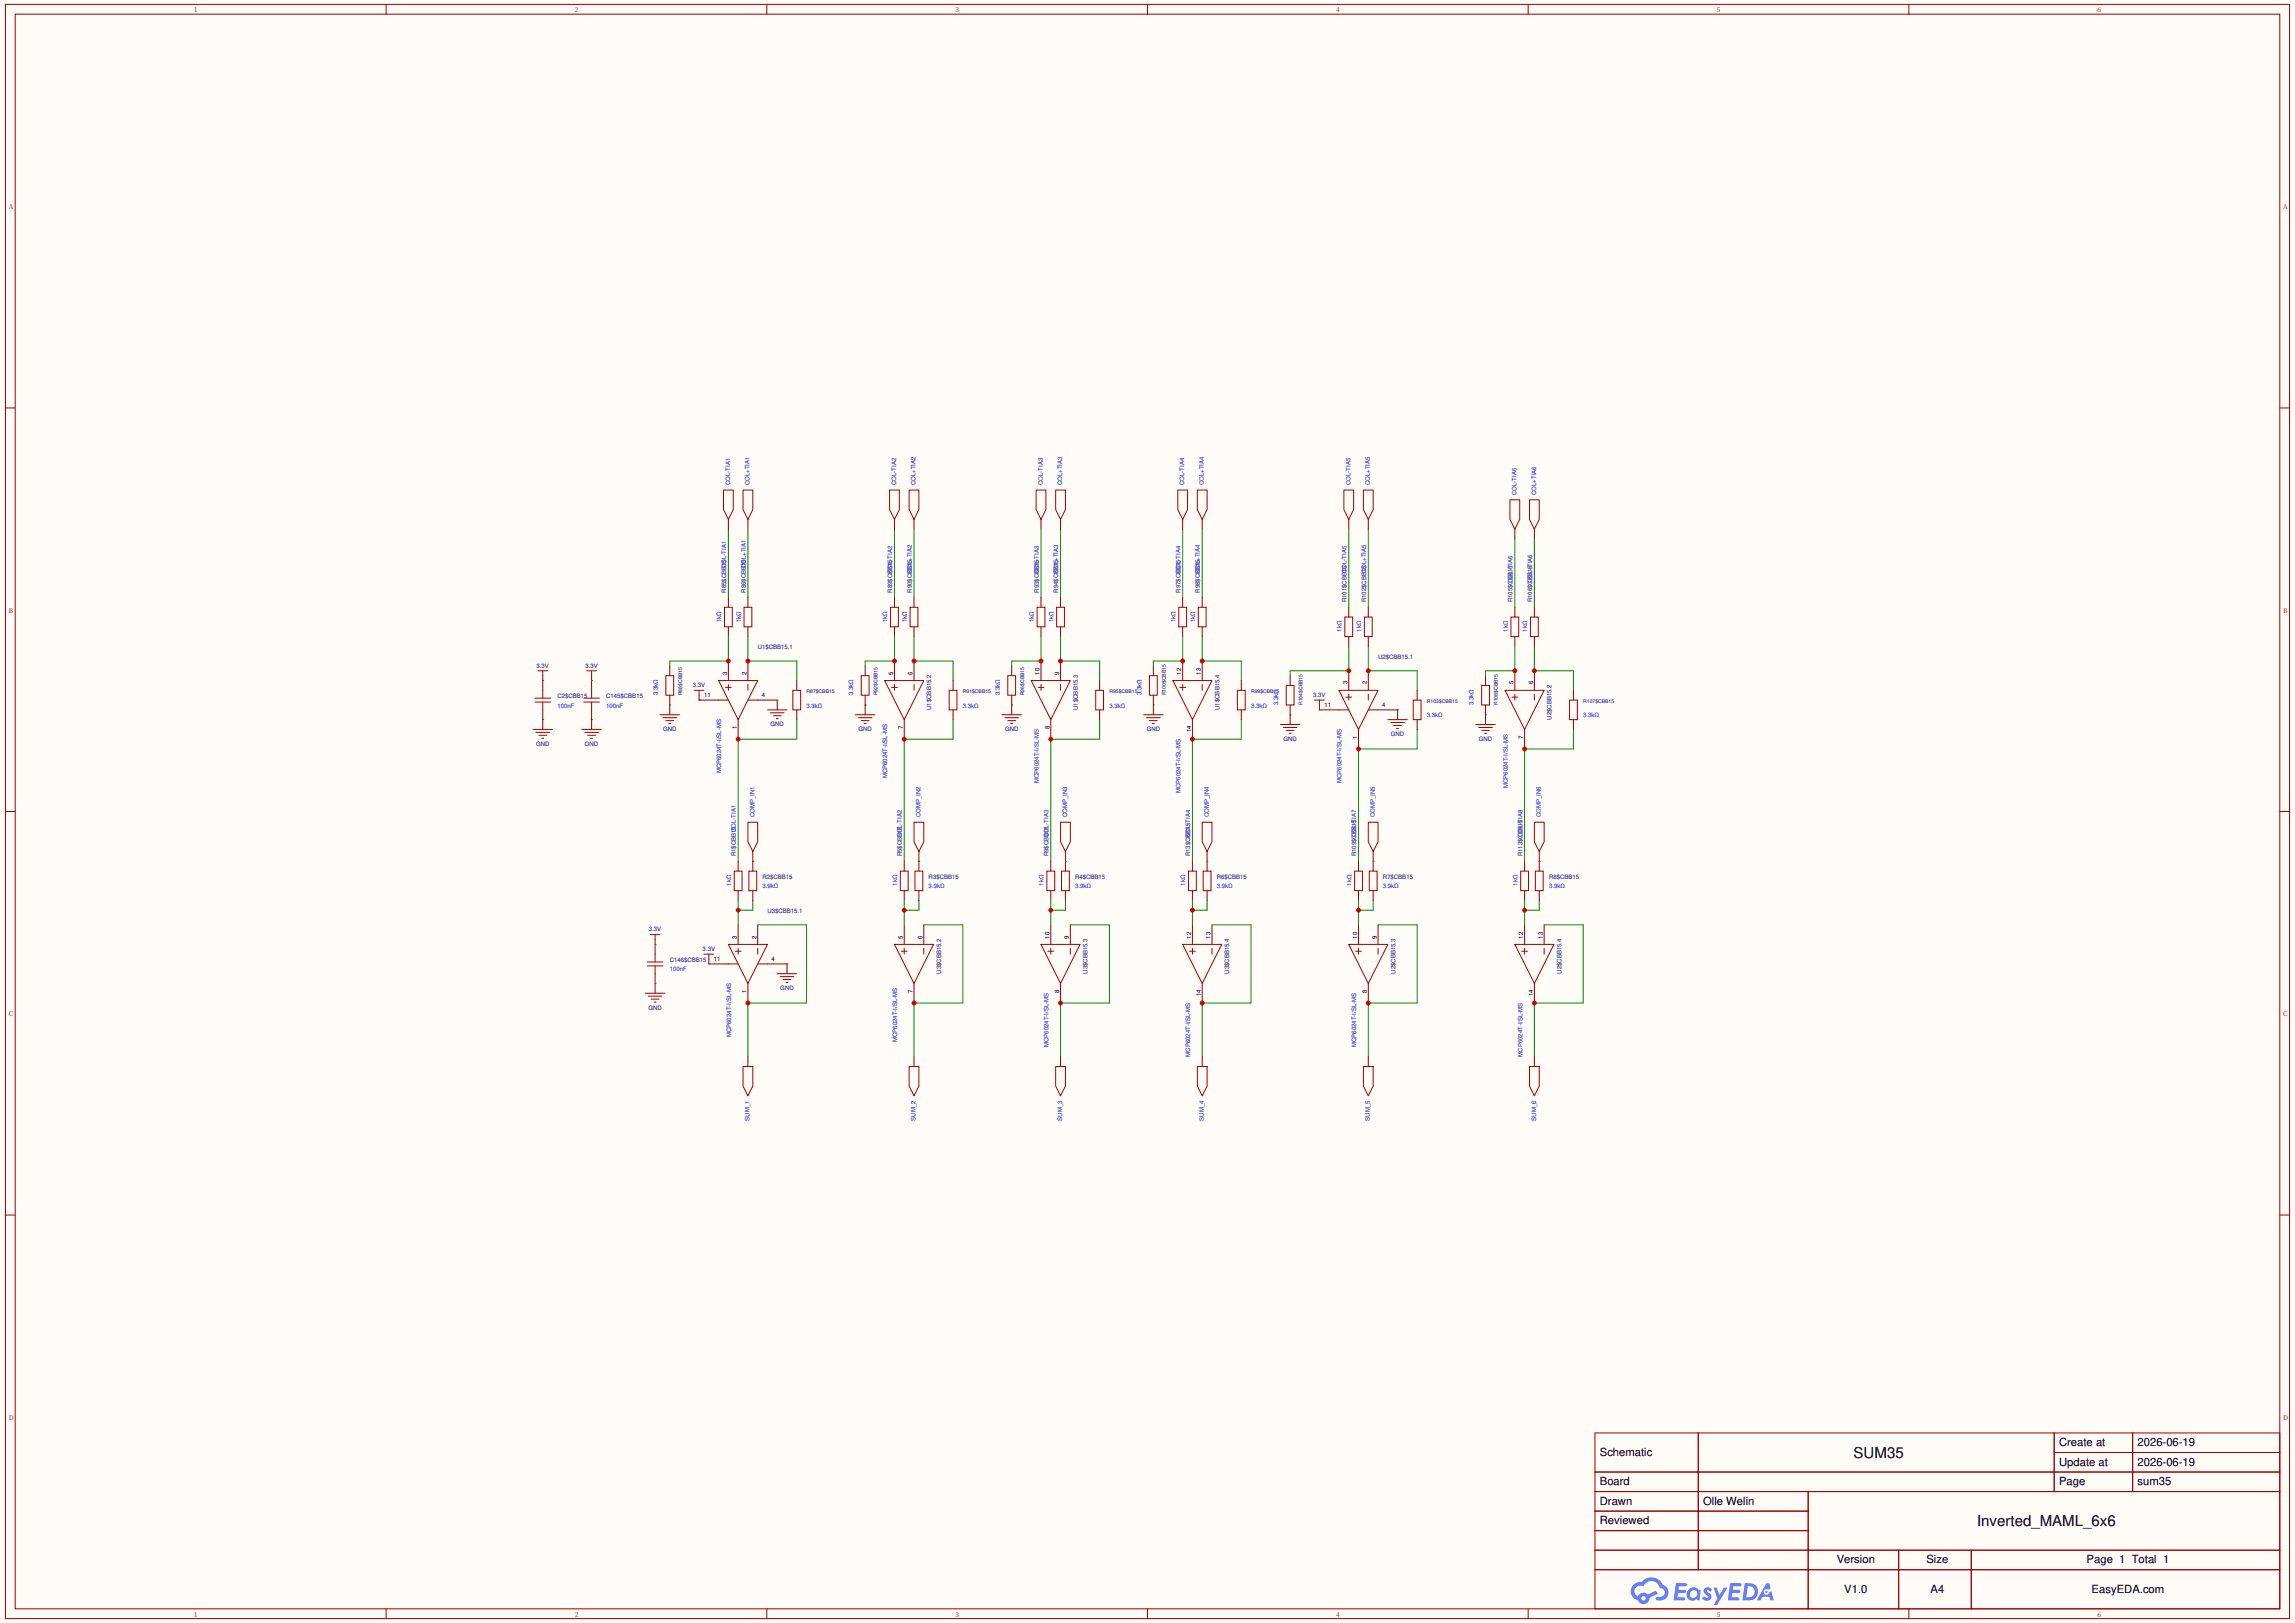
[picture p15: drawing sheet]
<svg xmlns="http://www.w3.org/2000/svg" width="297mm" height="210mm" viewBox="0 0 297 210" stroke-linecap="round" stroke-linejoin="round" font-family="sans-serif">
<defs><g id="words">
<g font-size="1.9">
<text x="239.9" y="188.6">SUM35</text>
<text x="255.9" y="197.5">Inverted_MAML_6x6</text>
</g>
<g font-size="1.5">
<text x="207" y="188.4">Schematic</text>
<text x="266.5" y="187.1">Create at</text>
<text x="266.5" y="189.6">Update at</text>
<text x="276.6" y="187.1">2026-06-19</text>
<text x="276.6" y="189.6">2026-06-19</text>
<text x="207" y="192.2">Board</text>
<text x="207" y="194.7">Drawn</text>
<text x="207" y="197.2">Reviewed</text>
<text x="220.4" y="194.7">Olle Welin</text>
<text x="266.5" y="192.2">Page</text>
<text x="276.6" y="192.2">sum35</text>
<text x="237.7" y="202.3">Version</text>
<text x="249.3" y="202.3">Size</text>
<text x="270" y="202.3">Page 1 Total 1</text>
<text x="238.7" y="206.1">V1.0</text>
<text x="249.8" y="206.1">A4</text>
<text x="270.7" y="206.1">EasyEDA.com</text>
</g>
<g font-size=".8" fill="#a00000">
<text x="25.1" y="1.6">1</text>
<text x="74.4" y="1.6">2</text>
<text x="123.7" y="1.6">3</text>
<text x="172.9" y="1.6">4</text>
<text x="222.2" y="1.6">5</text>
<text x="271.5" y="1.6">6</text>
<text x="1.1" y="27.1">A</text>
<text x="295.5" y="27.1">A</text>
<text x="1.1" y="79.3">B</text>
<text x="295.5" y="79.3">B</text>
<text x="1.1" y="131.5">C</text>
<text x="295.5" y="131.5">C</text>
<text x="1.1" y="183.7">D</text>
<text x="295.5" y="183.7">D</text>
<text x="25.1" y="209.2">1</text>
<text x="74.4" y="209.2">2</text>
<text x="123.7" y="209.2">3</text>
<text x="172.9" y="209.2">4</text>
<text x="222.2" y="209.2">5</text>
<text x="271.5" y="209.2">6</text>
</g>
<g font-size=".8" fill="#00f">
<text x="94.5" y="62.8" transform="rotate(-90 94.5 62.8)">COL-TIA1</text>
<text x="97" y="62.8" transform="rotate(-90 97 62.8)">COL+TIA1</text>
<text x="116" y="62.8" transform="rotate(-90 116 62.8)">COL-TIA2</text>
<text x="118.5" y="62.8" transform="rotate(-90 118.5 62.8)">COL+TIA2</text>
<text x="134.9" y="62.8" transform="rotate(-90 134.9 62.8)">COL-TIA3</text>
<text x="137.5" y="62.8" transform="rotate(-90 137.5 62.8)">COL+TIA3</text>
<text x="153.3" y="62.8" transform="rotate(-90 153.3 62.8)">COL-TIA4</text>
<text x="155.8" y="62.8" transform="rotate(-90 155.8 62.8)">COL+TIA4</text>
<text x="174.8" y="62.8" transform="rotate(-90 174.8 62.8)">COL-TIA5</text>
<text x="177.3" y="62.8" transform="rotate(-90 177.3 62.8)">COL+TIA5</text>
<text x="196.3" y="64" transform="rotate(-90 196.3 64)">COL-TIA6</text>
<text x="198.8" y="64" transform="rotate(-90 198.8 64)">COL+TIA6</text>
<text x="94" y="73.5" transform="rotate(-90 94 73.5)">COL-TIA1</text>
<text x="96.5" y="73.5" transform="rotate(-90 96.5 73.5)">COL+TIA1</text>
<text x="115.5" y="74.2" transform="rotate(-90 115.5 74.2)">COL-TIA2</text>
<text x="118" y="74.2" transform="rotate(-90 118 74.2)">COL+TIA2</text>
<text x="134.4" y="74.2" transform="rotate(-90 134.4 74.2)">COL-TIA3</text>
<text x="137" y="74.2" transform="rotate(-90 137 74.2)">COL+TIA3</text>
<text x="152.8" y="74.2" transform="rotate(-90 152.8 74.2)">COL-TIA4</text>
<text x="155.3" y="74.2" transform="rotate(-90 155.3 74.2)">COL+TIA4</text>
<text x="174.3" y="74.2" transform="rotate(-90 174.3 74.2)">COL-TIA5</text>
<text x="176.8" y="74.2" transform="rotate(-90 176.8 74.2)">COL+TIA5</text>
<text x="195.7" y="75.4" transform="rotate(-90 195.7 75.4)">COL-TIA6</text>
<text x="198.3" y="75.4" transform="rotate(-90 198.3 75.4)">COL+TIA6</text>
<text x="93.3" y="80.5" transform="rotate(-90 93.3 80.5)">1kΩ</text>
<text x="95.9" y="80.5" transform="rotate(-90 95.9 80.5)">1kΩ</text>
<text x="114.8" y="80.5" transform="rotate(-90 114.8 80.5)">1kΩ</text>
<text x="117.4" y="80.5" transform="rotate(-90 117.4 80.5)">1kΩ</text>
<text x="133.8" y="80.5" transform="rotate(-90 133.8 80.5)">1kΩ</text>
<text x="136.3" y="80.5" transform="rotate(-90 136.3 80.5)">1kΩ</text>
<text x="152.1" y="80.5" transform="rotate(-90 152.1 80.5)">1kΩ</text>
<text x="154.7" y="80.5" transform="rotate(-90 154.7 80.5)">1kΩ</text>
<text x="173.6" y="81.7" transform="rotate(-90 173.6 81.7)">1kΩ</text>
<text x="176.1" y="81.7" transform="rotate(-90 176.1 81.7)">1kΩ</text>
<text x="195.1" y="81.7" transform="rotate(-90 195.1 81.7)">1kΩ</text>
<text x="197.6" y="81.7" transform="rotate(-90 197.6 81.7)">1kΩ</text>
<text x="85.1" y="90" transform="rotate(-90 85.1 90)">3.3kΩ</text>
<text x="110.4" y="90" transform="rotate(-90 110.4 90)">3.3kΩ</text>
<text x="129.4" y="90" transform="rotate(-90 129.4 90)">3.3kΩ</text>
<text x="147.7" y="90" transform="rotate(-90 147.7 90)">3.3kΩ</text>
<text x="72.1" y="91.6">100nF</text>
<text x="78.5" y="91.6">100nF</text>
<text x="104.4" y="91.6">3.3kΩ</text>
<text x="124.6" y="91.6">3.3kΩ</text>
<text x="143.6" y="91.6">3.3kΩ</text>
<text x="161.9" y="91.6">3.3kΩ</text>
<text x="165.4" y="91.2" transform="rotate(-90 165.4 91.2)">3.3kΩ</text>
<text x="184.7" y="92.8">3.3kΩ</text>
<text x="190.7" y="91.2" transform="rotate(-90 190.7 91.2)">3.3kΩ</text>
<text x="204.9" y="92.8">3.3kΩ</text>
<text x="93.3" y="100.1" transform="rotate(-90 93.3 100.1)">MCP6024T-I/SL-MS</text>
<text x="114.8" y="100.7" transform="rotate(-90 114.8 100.7)">MCP6024T-I/SL-MS</text>
<text x="134.4" y="101.3" transform="rotate(-90 134.4 101.3)">MCP6024T-I/SL-MS</text>
<text x="173.6" y="101.3" transform="rotate(-90 173.6 101.3)">MCP6024T-I/SL-MS</text>
<text x="195.1" y="102" transform="rotate(-90 195.1 102)">MCP6024T-I/SL-MS</text>
<text x="95.2" y="107.7" transform="rotate(-90 95.2 107.7)">COL-TIA1</text>
<text x="97.6" y="105.8" transform="rotate(-90 97.6 105.8)">COMP_IN1</text>
<text x="119.1" y="105.8" transform="rotate(-90 119.1 105.8)">COMP_IN2</text>
<text x="138.1" y="105.8" transform="rotate(-90 138.1 105.8)">COMP_IN3</text>
<text x="152.8" y="102.6" transform="rotate(-90 152.8 102.6)">MCP6024T-I/SL-MS</text>
<text x="156.4" y="105.8" transform="rotate(-90 156.4 105.8)">COMP_IN4</text>
<text x="177.9" y="105.8" transform="rotate(-90 177.9 105.8)">COMP_IN5</text>
<text x="199.4" y="105.8" transform="rotate(-90 199.4 105.8)">COMP_IN6</text>
<text x="116.7" y="108.3" transform="rotate(-90 116.7 108.3)">COL-TIA2</text>
<text x="135.7" y="108.3" transform="rotate(-90 135.7 108.3)">COL-TIA3</text>
<text x="154" y="108.3" transform="rotate(-90 154 108.3)">COL-TIA4</text>
<text x="175.5" y="108.3" transform="rotate(-90 175.5 108.3)">COL-TIA7</text>
<text x="197" y="108.3" transform="rotate(-90 197 108.3)">COL-TIA8</text>
<text x="94.6" y="114.6" transform="rotate(-90 94.6 114.6)">1kΩ</text>
<text x="98.7" y="114.9">3.9kΩ</text>
<text x="116.1" y="114.6" transform="rotate(-90 116.1 114.6)">1kΩ</text>
<text x="120.2" y="114.9">3.9kΩ</text>
<text x="135.1" y="114.6" transform="rotate(-90 135.1 114.6)">1kΩ</text>
<text x="139.1" y="114.9">3.9kΩ</text>
<text x="153.4" y="114.6" transform="rotate(-90 153.4 114.6)">1kΩ</text>
<text x="157.5" y="114.9">3.9kΩ</text>
<text x="174.9" y="114.6" transform="rotate(-90 174.9 114.6)">1kΩ</text>
<text x="179" y="114.9">3.9kΩ</text>
<text x="196.4" y="114.6" transform="rotate(-90 196.4 114.6)">1kΩ</text>
<text x="200.5" y="114.9">3.9kΩ</text>
<text x="86.7" y="125.7">100nF</text>
<text x="94.6" y="134.2" transform="rotate(-90 94.6 134.2)">MCP6024T-I/SL-MS</text>
<text x="116.1" y="134.8" transform="rotate(-90 116.1 134.8)">MCP6024T-I/SL-MS</text>
<text x="135.7" y="135.5" transform="rotate(-90 135.7 135.5)">MCP6024T-I/SL-MS</text>
<text x="154" y="136.7" transform="rotate(-90 154 136.7)">MCP6024T-I/SL-MS</text>
<text x="175.5" y="135.5" transform="rotate(-90 175.5 135.5)">MCP6024T-I/SL-MS</text>
<text x="197" y="136.7" transform="rotate(-90 197 136.7)">MCP6024T-I/SL-MS</text>
<text x="97" y="145" transform="rotate(-90 97 145)">SUM_1</text>
<text x="118.5" y="145" transform="rotate(-90 118.5 145)">SUM_2</text>
<text x="137.5" y="145" transform="rotate(-90 137.5 145)">SUM_3</text>
<text x="155.8" y="145" transform="rotate(-90 155.8 145)">SUM_4</text>
<text x="177.3" y="145" transform="rotate(-90 177.3 145)">SUM_5</text>
<text x="198.8" y="145" transform="rotate(-90 198.8 145)">SUM_6</text>
</g>
<g font-size=".8" fill="#000080">
<text x="94" y="76.7" transform="rotate(-90 94 76.7)">R85$CBB15</text>
<text x="96.5" y="76.7" transform="rotate(-90 96.5 76.7)">R86$CBB15</text>
<text x="115.5" y="76.7" transform="rotate(-90 115.5 76.7)">R89$CBB15</text>
<text x="118" y="76.7" transform="rotate(-90 118 76.7)">R90$CBB15</text>
<text x="134.4" y="76.7" transform="rotate(-90 134.4 76.7)">R93$CBB15</text>
<text x="137" y="76.7" transform="rotate(-90 137 76.7)">R94$CBB15</text>
<text x="152.8" y="76.7" transform="rotate(-90 152.8 76.7)">R97$CBB15</text>
<text x="155.3" y="76.7" transform="rotate(-90 155.3 76.7)">R98$CBB15</text>
<text x="174.3" y="77.9" transform="rotate(-90 174.3 77.9)">R101$CBB15</text>
<text x="176.8" y="77.9" transform="rotate(-90 176.8 77.9)">R102$CBB15</text>
<text x="195.7" y="77.9" transform="rotate(-90 195.7 77.9)">R105$CBB15</text>
<text x="198.3" y="77.9" transform="rotate(-90 198.3 77.9)">R106$CBB15</text>
<text x="98.1" y="84">U1$CBB15.1</text>
<text x="69.4" y="86.4">3.3V</text>
<text x="75.8" y="86.4">3.3V</text>
<text x="89.7" y="88.9">3.3V</text>
<text x="178.3" y="85.2">U2$CBB15.1</text>
<text x="72.1" y="90.3">C2$CBB15</text>
<text x="78.5" y="90.3">C145$CBB15</text>
<text x="85.8" y="94.6">GND</text>
<text x="99.7" y="94">GND</text>
<text x="111.1" y="94.6">GND</text>
<text x="120.5" y="91.9" transform="rotate(-90 120.5 91.9)">U1$CBB15.2</text>
<text x="130.1" y="94.6">GND</text>
<text x="139.5" y="91.9" transform="rotate(-90 139.5 91.9)">U1$CBB15.3</text>
<text x="148.4" y="94.6">GND</text>
<text x="157.8" y="91.9" transform="rotate(-90 157.8 91.9)">U1$CBB15.4</text>
<text x="166.1" y="95.9">GND</text>
<text x="170" y="90.2">3.3V</text>
<text x="180" y="95.2">GND</text>
<text x="191.4" y="95.9">GND</text>
<text x="200.8" y="93.1" transform="rotate(-90 200.8 93.1)">U2$CBB15.2</text>
<text x="69.4" y="96.5">GND</text>
<text x="75.7" y="96.5">GND</text>
<text x="95.2" y="110.8" transform="rotate(-90 95.2 110.8)">R1$CBB15</text>
<text x="98.7" y="113.7">R2$CBB15</text>
<text x="116.7" y="110.8" transform="rotate(-90 116.7 110.8)">R5$CBB15</text>
<text x="120.2" y="113.7">R3$CBB15</text>
<text x="135.7" y="110.8" transform="rotate(-90 135.7 110.8)">R9$CBB15</text>
<text x="139.1" y="113.7">R4$CBB15</text>
<text x="154" y="110.8" transform="rotate(-90 154 110.8)">R13$CBB15</text>
<text x="157.5" y="113.7">R6$CBB15</text>
<text x="175.5" y="110.8" transform="rotate(-90 175.5 110.8)">R109$CBB15</text>
<text x="179" y="113.7">R7$CBB15</text>
<text x="197" y="110.8" transform="rotate(-90 197 110.8)">R113$CBB15</text>
<text x="200.5" y="113.7">R8$CBB15</text>
<text x="99.3" y="118.1">U3$CBB15.1</text>
<text x="84" y="120.5">3.3V</text>
<text x="86.7" y="124.4">C146$CBB15</text>
<text x="90.9" y="123">3.3V</text>
<text x="121.8" y="126" transform="rotate(-90 121.8 126)">U3$CBB15.2</text>
<text x="140.7" y="126" transform="rotate(-90 140.7 126)">U3$CBB15.3</text>
<text x="159.1" y="126" transform="rotate(-90 159.1 126)">U3$CBB15.4</text>
<text x="180.6" y="126" transform="rotate(-90 180.6 126)">U2$CBB15.3</text>
<text x="202.1" y="126" transform="rotate(-90 202.1 126)">U2$CBB15.4</text>
<text x="83.9" y="130.6">GND</text>
<text x="101" y="128.1">GND</text>
</g>
<g font-size=".8">
<text x="94.1" y="87.3" transform="rotate(-90 94.1 87.3)">3</text>
<text x="96.6" y="87.3" transform="rotate(-90 96.6 87.3)">2</text>
<text x="115.6" y="87.3" transform="rotate(-90 115.6 87.3)">5</text>
<text x="118.1" y="87.3" transform="rotate(-90 118.1 87.3)">6</text>
<text x="134.5" y="87.3" transform="rotate(-90 134.5 87.3)">10</text>
<text x="137.1" y="87.3" transform="rotate(-90 137.1 87.3)">9</text>
<text x="152.9" y="87.3" transform="rotate(-90 152.9 87.3)">12</text>
<text x="155.4" y="87.3" transform="rotate(-90 155.4 87.3)">13</text>
<text x="174.4" y="88.6" transform="rotate(-90 174.4 88.6)">3</text>
<text x="176.9" y="88.6" transform="rotate(-90 176.9 88.6)">2</text>
<text x="195.9" y="88.6" transform="rotate(-90 195.9 88.6)">5</text>
<text x="198.4" y="88.6" transform="rotate(-90 198.4 88.6)">6</text>
<text x="91.1" y="90.2">11</text>
<text x="95.4" y="94.3" transform="rotate(-90 95.4 94.3)">1</text>
<text x="98.6" y="90.2">4</text>
<text x="116.8" y="94.3" transform="rotate(-90 116.8 94.3)">7</text>
<text x="135.8" y="94.3" transform="rotate(-90 135.8 94.3)">8</text>
<text x="154.1" y="94.7" transform="rotate(-90 154.1 94.7)">14</text>
<text x="171.4" y="91.4">11</text>
<text x="175.6" y="95.6" transform="rotate(-90 175.6 95.6)">1</text>
<text x="178.9" y="91.4">4</text>
<text x="197.1" y="95.6" transform="rotate(-90 197.1 95.6)">7</text>
<text x="92.4" y="124.3">11</text>
<text x="95.4" y="121.4" transform="rotate(-90 95.4 121.4)">3</text>
<text x="97.9" y="121.4" transform="rotate(-90 97.9 121.4)">2</text>
<text x="99.8" y="124.3">4</text>
<text x="116.8" y="121.4" transform="rotate(-90 116.8 121.4)">5</text>
<text x="119.4" y="121.4" transform="rotate(-90 119.4 121.4)">6</text>
<text x="135.8" y="121.4" transform="rotate(-90 135.8 121.4)">10</text>
<text x="138.3" y="121.4" transform="rotate(-90 138.3 121.4)">9</text>
<text x="154.1" y="121.4" transform="rotate(-90 154.1 121.4)">12</text>
<text x="156.7" y="121.4" transform="rotate(-90 156.7 121.4)">13</text>
<text x="175.6" y="121.4" transform="rotate(-90 175.6 121.4)">10</text>
<text x="178.2" y="121.4" transform="rotate(-90 178.2 121.4)">9</text>
<text x="197.1" y="121.4" transform="rotate(-90 197.1 121.4)">12</text>
<text x="199.7" y="121.4" transform="rotate(-90 199.7 121.4)">13</text>
<text x="96.6" y="128.4" transform="rotate(-90 96.6 128.4)">1</text>
<text x="118.1" y="128.4" transform="rotate(-90 118.1 128.4)">7</text>
<text x="137.1" y="128.4" transform="rotate(-90 137.1 128.4)">8</text>
<text x="155.4" y="128.9" transform="rotate(-90 155.4 128.9)">14</text>
<text x="176.9" y="128.4" transform="rotate(-90 176.9 128.4)">8</text>
<text x="198.4" y="128.9" transform="rotate(-90 198.4 128.9)">14</text>
</g>
<g font-size=".7" fill="#000080">
<text x="88.3" y="90" transform="rotate(-90 88.3 90)">R88$CBB15</text>
<text x="104.4" y="89.7">R87$CBB15</text>
<text x="113.6" y="90" transform="rotate(-90 113.6 90)">R92$CBB15</text>
<text x="124.6" y="89.7">R91$CBB15</text>
<text x="132.5" y="90" transform="rotate(-90 132.5 90)">R96$CBB15</text>
<text x="143.6" y="89.7">R95$CBB15</text>
<text x="150.9" y="90" transform="rotate(-90 150.9 90)">R100$CBB15</text>
<text x="161.9" y="89.7">R99$CBB15</text>
<text x="168.6" y="91.2" transform="rotate(-90 168.6 91.2)">R104$CBB15</text>
<text x="184.7" y="90.9">R103$CBB15</text>
<text x="193.8" y="91.2" transform="rotate(-90 193.8 91.2)">R108$CBB15</text>
<text x="204.9" y="90.9">R107$CBB15</text>
</g>
</g></defs>
<path d="M.1 0h296.6v210h-296.6z" fill="#fffcf7"/>
<g fill="none" stroke="#a10000" stroke-width=".13">
<path d="M.7 .6h295.6v208.8h-295.6zM2 1.8h293v206.4h-293zM50 .6v1.2M99.2 .6v1.2M148.5 .6v1.2M197.8 .6v1.2M247 .6v1.2M.7 52.8h1.3M295 52.8h1.3M.7 105h1.3M295 105h1.3M.7 157.2h1.3"/>
<path d="M295 157.2h1.3M206.4 185.4h88.6v22.8h-88.6zM206.4 190.5h88.6M206.4 193h88.6M206.4 195.5h27.6M206.4 198.1h27.6M219.8 185.4v17.7M234 193v15.2M265.8 185.4v7.6M265.8 187.9h29.2M276 185.4v7.6M50 208.2v1.2"/>
<path d="M99.2 208.2v1.2M148.5 208.2v1.2M197.8 208.2v1.2M206.4 200.6h88.6M206.4 203.1h88.6M245.7 200.6v7.6M247 208.2v1.2M255.1 200.6v7.6"/>
</g>
<g fill="#5487ff">
<path d="M220.6 205.5a.65 .65 0 0 1 .9 .2l-.2 .3a.25 .25 0 0 0-.1-.2 .25 .25 0 0 0-.3 .1 .92 .92 0 0 1 .6 .9 .72 .72 0 0 1-1.2 0l.2-.3 .4 .2h.1l.1-.1a.95 .95 0 0 1-.6-.9z"/>
<path d="M221.8 205.4h.4l.3 1 .6-1h.5l-1.4 2.3h-.4l.4-.8z"/>
<path d="M216.9 204.8l1.4 .1 .1 .1-.3 .2h-.8l-.1 .5h.8l.2 .2-.2 .2h-.8l-.1 .6h.8h.1v.3l-1.4 .1z"/>
<path d="M223.9 204.8l1.4 .1 .1 .1-.2 .2h-.9l-.1 .5h.8l.2 .2-.2 .2h-.8l-.1 .6h.8h.1v.3l-1.4 .1z"/>
<path d="M228.6 204.9h.4l.1 .6-.3 .2a.37 .37 0 0 0-.5 .1 .37 .37 0 0 0 .2 .6 .37 .37 0 0 0 .5-.4l.2-.1 .3 1.2h-.4l-.1-.5h-.9l-.3 .5h-.5z"/>
<path d="M225.8 204.8l-.3 2.3h.7a1.13 1.13 0 0 0 1.3-1.2 1.13 1.13 0 0 0-1.3-1.1zM226.2 205.2a.74 .74 0 0 1 .9 .8 .74 .74 0 0 1-1 .7h-.1z"/>
<path d="M218.5 205.7a.79 .79 0 0 0-.1 1.1 .79 .79 0 0 0 1.1 .1l.4 .2 .2-1.3-.1-.1h-.2a.8 .8 0 0 0-1.3 0zM218.8 205.9a.5 .5 0 0 1 .9 .3 .5 .5 0 0 1-.8 .5 .51 .51 0 0 1-.1-.8z"/>
<path d="M211.4 205a1.18 1.18 0 0 0 .6 2 .77 .77 0 0 0 .8 .5 .77 .77 0 0 0 .7-.8l1-.5-.2-.4-1 .5a.78 .78 0 0 0-1.3 .3 .75 .75 0 0 1-.4-1.1 .75 .75 0 0 1 1.1-.2 1.13 1.13 0 0 1 1.1-.7 1.13 1.13 0 0 1 1 .9 .58 .58 0 0 1 .6 .5 .58 .58 0 0 1-.5 .6l-.6 .1v.2v.1a1.06 1.06 0 0 0 1.5-.5 1.06 1.06 0 0 0-.6-1.4 1.59 1.59 0 0 0-2.7-.4h-.1a1.27 1.27 0 0 0-1 .3zM212.4 206.8a.3 .3 0 0 1 .6 0 .3 .3 0 0 1-.6 0z"/>
<circle cx="228.6" cy="206" r=".14"/>
</g>
<g fill="none" stroke="#a10000" stroke-width=".13">
<path d="M69 94.4h2.5M69.4 94.8h1.7M69.6 86.8h1.3M69.7 95.1h1M70.1 95.5h.3M70.2 86.8v.6M75.3 94.4h2.5M75.7 94.8h1.7M75.9 86.8h1.3M76.1 95.1h1M76.4 95.5h.3M76.6 86.8v.6"/>
<path d="M85.4 92.5h2.5M85.8 92.9h1.8M86.2 93.2h1M86.5 93.6h.3M89.8 89.3h1.3M90.5 89.3v.7M93 88.1h5.1l-2.6 5zM93 90.6h1.3M93.9 88.9h.7M94.3 88.6v.7M96.8 88.6v.7M96.8 90.6h1.3"/>
<path d="M99.3 91.9h2.5M99.7 92.2h1.8M100.1 92.6h1M100.5 93h.2M110.7 92.5h2.5M111.1 92.9h1.7M111.5 93.2h1M111.8 93.6h.3M114.5 88.1h5l-2.5 5zM115.4 88.9h.7M115.8 88.6v.7M118.3 88.6v.7"/>
<path d="M129.7 92.5h2.5M130 92.9h1.8M130.4 93.2h1M130.8 93.6h.3M133.5 88.1h5l-2.5 5zM134.3 88.9h.8M134.7 88.6v.7M137.2 88.6v.7M148 92.5h2.5M148.4 92.9h1.7M148.8 93.2h1M149.1 93.6h.3"/>
<path d="M151.8 88.1h5l-2.5 5zM152.7 88.9h.7M153.1 88.6v.7M155.6 88.6v.7M165.7 93.7h2.5M166.1 94.1h1.7M166.5 94.5h1M166.8 94.9h.3M170.1 90.6h1.3M170.8 90.6v.6M173.3 89.3h5l-2.5 5.1zM173.3 91.9h1.2"/>
<path d="M174.2 90.2h.7M174.5 89.8v.8M177.1 89.8v.8M177.1 91.9h1.2M179.6 93.1h2.5M180 93.5h1.8M180.4 93.9h1M180.7 94.3h.3M191 93.7h2.5M191.4 94.1h1.7M191.7 94.5h1.1M192.1 94.9h.3"/>
<path d="M194.8 89.3h5l-2.5 5.1zM195.7 90.2h.7M196 89.8v.8M198.6 89.8v.8M83.5 128.5h2.5M83.9 128.9h1.8M84.1 120.9h1.3M84.3 129.3h1M84.7 129.7h.2M84.8 120.9v.7M91.1 123.5h1.3M91.7 123.5v.6"/>
<path d="M94.3 122.2h5l-2.5 5.1zM94.3 124.7h1.2M95.1 123.1h.8M95.5 122.7v.8M98.1 122.7v.8M98.1 124.7h1.2M100.6 126h2.5M101 126.4h1.7M101.3 126.7h1.1M101.7 127.1h.3M115.8 122.2h5l-2.5 5.1zM116.6 123.1h.8"/>
<path d="M117 122.7v.8M119.5 122.7v.8M134.7 122.2h5.1l-2.6 5.1zM135.6 123.1h.8M136 122.7v.8M138.5 122.7v.8M153.1 122.2h5l-2.5 5.1zM153.9 123.1h.8M154.3 122.7v.8M156.8 122.7v.8M174.5 122.2h5.1l-2.5 5.1zM175.4 123.1h.8"/>
<path d="M175.8 122.7v.8M178.3 122.7v.8M196 122.2h5.1l-2.5 5.1zM196.9 123.1h.8M197.3 122.7v.8M199.8 122.7v.8"/>
</g>
<g fill="none" stroke="#870000" stroke-width=".13">
<path d="M70.2 87.4v.7M70.2 93.1v1.3M76.6 87.4v.7M76.6 93.1v1.3M86.7 91.2v1.3M90.5 90v.6h2.5M94.3 85.5v2.6M95.5 93.1v2.5M96.8 85.5v2.6M98.1 90.6h2.5v1.3M112 91.2v1.3M115.8 85.5v2.6"/>
<path d="M117 93.1v2.5M118.3 85.5v2.6M130.9 91.2v1.3M134.7 85.5v2.6M136 93.1v2.5M137.2 85.5v2.6M149.3 91.2v1.3M153.1 85.5v2.6M154.3 93.1v2.5M155.6 85.5v2.6M167 92.5v1.2M170.8 91.2v.7h2.5"/>
<path d="M174.5 86.8v2.5M175.8 94.4v2.5M177.1 86.8v2.5M178.3 91.9h2.6v1.2M192.2 92.5v1.2M196 86.8v2.5M197.3 94.4v2.5M198.6 86.8v2.5M95.5 119.7v2.5M98.1 119.7v2.5M117 119.7v2.5M119.5 119.7v2.5"/>
<path d="M136 119.7v2.5M138.5 119.7v2.5M154.3 119.7v2.5M156.8 119.7v2.5M175.8 119.7v2.5M178.3 119.7v2.5M197.3 119.7v2.5M199.8 119.7v2.5M84.8 121.6v.6M84.8 127.3v1.2M91.7 124.1v.6h2.6M96.8 127.3v2.5"/>
<path d="M99.3 124.7h2.5v1.3M118.3 127.3v2.5M137.2 127.3v2.5M155.6 127.3v2.5M177.1 127.3v2.5M198.6 127.3v2.5"/>
</g>
<path d="M153.1 68.5v8.8M90.5 90.6h.1M100.6 90.6h.1M103.1 93.1v2.5h-7.6v15.8M170.8 91.9h.1M180.9 91.9h.1M91.7 124.7h.1M101.8 124.7h.1" fill="none" stroke="#008700" stroke-width=".13"/>
<circle cx="95.5" cy="95.6" r=".32" fill="#c00"/>
<path d="M123.3 93.1v2.5h-6.3v15.8" fill="none" stroke="#008700" stroke-width=".13"/>
<circle cx="117" cy="95.6" r=".32" fill="#c00"/>
<path d="M94.3 68.5v8.8M96.8 68.5v8.8M115.8 68.5v8.8M118.3 68.5v8.8M134.7 68.5v8.8M137.2 68.5v8.8M156.8 119.7h5.1v10.1h-6.3v6.9" fill="none" stroke="#008700" stroke-width=".13"/>
<circle cx="155.6" cy="129.8" r=".32" fill="#c00"/>
<path d="M199.8 119.7h5.1v10.1h-6.3v6.9" fill="none" stroke="#008700" stroke-width=".13"/>
<circle cx="198.6" cy="129.8" r=".32" fill="#c00"/>
<path d="M183.4 94.4v2.5h-7.6v14.5" fill="none" stroke="#008700" stroke-width=".13"/>
<circle cx="175.8" cy="96.9" r=".32" fill="#c00"/>
<path d="M98.1 119.7h6.3v10.1h-7.6v6.9" fill="none" stroke="#008700" stroke-width=".13"/>
<circle cx="96.8" cy="129.8" r=".32" fill="#c00"/>
<path d="M174.5 68.5v10.1M138.5 119.7h5.1v10.1h-6.4v6.9" fill="none" stroke="#008700" stroke-width=".13"/>
<circle cx="137.2" cy="129.8" r=".32" fill="#c00"/>
<path d="M196 69.7v8.9M198.6 69.7v8.9M142.3 93.1v2.5h-6.3v15.8" fill="none" stroke="#008700" stroke-width=".13"/>
<circle cx="136" cy="95.6" r=".32" fill="#c00"/>
<path d="M203.6 94.4v2.5h-6.3v14.5" fill="none" stroke="#008700" stroke-width=".13"/>
<circle cx="197.3" cy="96.9" r=".32" fill="#c00"/>
<path d="M155.6 68.5v8.8M177.1 68.5v10.1M160.6 93.1v2.5h-6.3v15.8" fill="none" stroke="#008700" stroke-width=".13"/>
<circle cx="154.3" cy="95.6" r=".32" fill="#c00"/>
<path d="M137.2 82.4v3.1h5.1v2.6" fill="none" stroke="#008700" stroke-width=".13"/>
<circle cx="137.2" cy="85.5" r=".32" fill="#c00"/>
<path d="M118.3 82.4v3.1h5v2.6" fill="none" stroke="#008700" stroke-width=".13"/>
<circle cx="118.3" cy="85.5" r=".32" fill="#c00"/>
<path d="M96.8 82.4v3.1h6.3v2.6" fill="none" stroke="#008700" stroke-width=".13"/>
<circle cx="96.8" cy="85.5" r=".32" fill="#c00"/>
<path d="M155.6 82.4v3.1h5v2.6" fill="none" stroke="#008700" stroke-width=".13"/>
<circle cx="155.6" cy="85.5" r=".32" fill="#c00"/>
<path d="M119.5 119.7h5.1v10.1h-6.3v6.9" fill="none" stroke="#008700" stroke-width=".13"/>
<circle cx="118.3" cy="129.8" r=".32" fill="#c00"/>
<path d="M198.6 83.6v3.2h5v2.5" fill="none" stroke="#008700" stroke-width=".13"/>
<circle cx="198.6" cy="86.8" r=".32" fill="#c00"/>
<path d="M178.3 119.7h5.1v10.1h-6.3v6.9" fill="none" stroke="#008700" stroke-width=".13"/>
<circle cx="177.1" cy="129.8" r=".32" fill="#c00"/>
<path d="M177.1 83.6v3.2h6.3v2.5" fill="none" stroke="#008700" stroke-width=".13"/>
<circle cx="177.1" cy="86.8" r=".32" fill="#c00"/>
<g fill="none" stroke="#a10000" stroke-width=".13">
<path d="M93.8 78.6h1v2.5h-1zM96.3 78.6h1v2.5h-1zM115.2 78.6h1.1v2.5h-1.1zM117.8 78.6h1v2.5h-1zM134.2 78.6h1v2.5h-1zM136.7 78.6h1.1v2.5h-1.1zM152.5 78.6h1.1v2.5h-1.1zM155.1 78.6h1v2.5h-1zM174 79.8h1.1v2.6h-1.1zM176.6 79.8h1v2.6h-1zM195.5 79.8h1v2.6h-1zM198.1 79.8h1v2.6h-1z"/>
<path d="M69.2 90.3h2.1M69.2 90.8h2.1M70.2 89.3v1M70.2 90.8v1.1M75.5 90.3h2.1M75.5 90.8h2.1M76.6 89.3v1M76.6 90.8v1.1M86.2 87.4h1v2.6h-1zM102.6 89.3h1v2.6h-1zM111.5 87.4h1v2.6h-1zM122.8 89.3h1v2.6h-1z"/>
<path d="M130.4 87.4h1v2.6h-1zM141.8 89.3h1v2.6h-1zM148.8 87.4h1v2.6h-1zM160.1 89.3h1v2.6h-1zM166.5 88.7h1v2.5h-1zM182.9 90.6h1v2.5h-1zM191.7 88.7h1.1v2.5h-1.1zM203.1 90.6h1v2.5h-1zM95 112.7h1v2.5h-1zM116.5 112.7h1v2.5h-1zM135.5 112.7h1v2.5h-1zM153.8 112.7h1v2.5h-1z"/>
<path d="M175.3 112.7h1v2.5h-1zM196.8 112.7h1v2.5h-1zM83.8 124.5h2M83.8 125h2M84.8 123.5v1M84.8 125v1"/>
</g>
<g fill="none" stroke="#870000" stroke-width=".13">
<path d="M94.3 77.3v1.3M96.8 77.3v1.3M115.8 77.3v1.3M118.3 77.3v1.3M134.7 77.3v1.3M137.2 77.3v1.3M153.1 77.3v1.3M155.6 77.3v1.3M174.5 78.6v1.2M177.1 78.6v1.2M196 78.6v1.2M198.6 78.6v1.2"/>
<path d="M70.2 88.1v1.2M70.2 91.9v1.2M76.6 88.1v1.2M76.6 91.9v1.2M86.7 86.2v1.2M86.7 90v1.2M94.3 81.1v1.3M96.8 81.1v1.3M103.1 88.1v1.2M103.1 91.9v1.2M112 86.2v1.2M112 90v1.2"/>
<path d="M115.8 81.1v1.3M118.3 81.1v1.3M123.3 88.1v1.2M123.3 91.9v1.2M130.9 86.2v1.2M130.9 90v1.2M134.7 81.1v1.3M137.2 81.1v1.3M142.3 88.1v1.2M142.3 91.9v1.2M149.3 86.2v1.2M149.3 90v1.2"/>
<path d="M153.1 81.1v1.3M155.6 81.1v1.3M160.6 88.1v1.2M160.6 91.9v1.2M167 87.4v1.3M167 91.2v1.3M174.5 82.4v1.2M177.1 82.4v1.2M183.4 89.3v1.3M183.4 93.1v1.3M192.2 87.4v1.3M192.2 91.2v1.3"/>
<path d="M196 82.4v1.2M198.6 82.4v1.2M203.6 89.3v1.3M203.6 93.1v1.3M95.5 111.4v1.3M95.5 115.2v1.3M117 111.4v1.3M117 115.2v1.3M136 111.4v1.3M136 115.2v1.3M154.3 111.4v1.3M154.3 115.2v1.3"/>
<path d="M175.8 111.4v1.3M175.8 115.2v1.3M197.3 111.4v1.3M197.3 115.2v1.3M84.8 122.2v1.3M84.8 126v1.3"/>
</g>
<path d="M70.2 88.1h.1M70.2 93.1h.1M76.6 88.1h.1M76.6 93.1h.1M175.8 116.5v3.2M177.7 116.5v1.3h-1.9M84.8 122.2h.1M84.8 127.3h.1" fill="none" stroke="#008700" stroke-width=".13"/>
<circle cx="175.8" cy="117.8" r=".32" fill="#c00"/>
<path d="M196 83.6v3.2h-3.8v.6" fill="none" stroke="#008700" stroke-width=".13"/>
<circle cx="196" cy="86.8" r=".32" fill="#c00"/>
<path d="M197.3 116.5v3.2M199.2 116.5v1.3h-1.9" fill="none" stroke="#008700" stroke-width=".13"/>
<circle cx="197.3" cy="117.8" r=".32" fill="#c00"/>
<path d="M153.1 82.4v3.1h-3.8v.7" fill="none" stroke="#008700" stroke-width=".13"/>
<circle cx="153.1" cy="85.5" r=".32" fill="#c00"/>
<path d="M134.7 82.4v3.1h-3.8v.7" fill="none" stroke="#008700" stroke-width=".13"/>
<circle cx="134.7" cy="85.5" r=".32" fill="#c00"/>
<path d="M94.3 82.4v3.1h-7.6v.7" fill="none" stroke="#008700" stroke-width=".13"/>
<circle cx="94.3" cy="85.5" r=".32" fill="#c00"/>
<path d="M115.8 82.4v3.1h-3.8v.7" fill="none" stroke="#008700" stroke-width=".13"/>
<circle cx="115.8" cy="85.5" r=".32" fill="#c00"/>
<path d="M117 116.5v3.2M118.9 116.5v1.3h-1.9" fill="none" stroke="#008700" stroke-width=".13"/>
<circle cx="117" cy="117.8" r=".32" fill="#c00"/>
<path d="M95.5 116.5v3.2M97.4 116.5v1.3h-1.9" fill="none" stroke="#008700" stroke-width=".13"/>
<circle cx="95.5" cy="117.8" r=".32" fill="#c00"/>
<path d="M154.3 116.5v3.2M156.2 116.5v1.3h-1.9" fill="none" stroke="#008700" stroke-width=".13"/>
<circle cx="154.3" cy="117.8" r=".32" fill="#c00"/>
<path d="M136 116.5v3.2M137.9 116.5v1.3h-1.9" fill="none" stroke="#008700" stroke-width=".13"/>
<circle cx="136" cy="117.8" r=".32" fill="#c00"/>
<path d="M174.5 83.6v3.2h-7.5v.6" fill="none" stroke="#008700" stroke-width=".13"/>
<circle cx="174.5" cy="86.8" r=".32" fill="#c00"/>
<path d="M86.7 91.2h.1M112 91.2h.1M130.9 91.2h.1M149.3 91.2h.1M167 92.5h.1M192.2 92.5h.1M97.4 111.4h.1M118.9 111.4h.1M137.9 111.4h.1M156.2 111.4h.1M177.7 111.4h.1M199.2 111.4h.1" fill="none" stroke="#008700" stroke-width=".13"/>
<g fill="none" stroke="#870000" stroke-width=".13">
<path d="M94.3 67.2v1.3M96.8 67.2v1.3M115.8 67.2v1.3M118.3 67.2v1.3M134.7 67.2v1.3M137.2 67.2v1.3M153.1 67.2v1.3M155.6 67.2v1.3M174.5 67.2v1.3M177.1 67.2v1.3M196 68.5v1.2M198.6 68.5v1.2"/>
<path d="M97.4 110.2v2.5M97.4 115.2v1.3M118.9 110.2v2.5M118.9 115.2v1.3M137.9 110.2v2.5M137.9 115.2v1.3M156.2 110.2v2.5M156.2 115.2v1.3M177.7 110.2v2.5M177.7 115.2v1.3M199.2 110.2v2.5M199.2 115.2v1.3"/>
<path d="M96.8 136.7v1.3M118.3 136.7v1.3M137.2 136.7v1.3M155.6 136.7v1.3M177.1 136.7v1.3M198.6 136.7v1.3"/>
</g>
<g fill="none" stroke="#a10000" stroke-width=".13">
<path d="M93.6 63.4h1.3v2.5l-.6 1.3-.7-1.3zM96.2 63.4h1.2v2.5l-.6 1.3-.6-1.3zM115.1 63.4h1.3v2.5l-.6 1.3-.7-1.3zM117.7 63.4h1.2v2.5l-.6 1.3-.6-1.3zM134.1 63.4h1.3v2.5l-.7 1.3-.6-1.3zM136.6 63.4h1.3v2.5l-.7 1.3-.6-1.3zM152.4 63.4h1.3v2.5l-.6 1.3-.7-1.3zM154.9 63.4h1.3v2.5l-.6 1.3-.7-1.3zM173.9 63.4h1.3v2.5l-.7 1.3-.6-1.3zM176.4 63.4h1.3v2.5l-.6 1.3-.7-1.3zM195.4 64.7h1.3v2.5l-.7 1.3-.6-1.3zM197.9 64.7h1.3v2.5l-.6 1.3-.7-1.3z"/>
<path d="M96.8 106.4h1.3v2.5l-.7 1.3-.6-1.3zM96.9 112.7h1v2.5h-1zM118.3 106.4h1.2v2.5l-.6 1.3-.6-1.3zM118.4 112.7h1v2.5h-1zM137.2 106.4h1.3v2.5l-.6 1.3-.7-1.3zM137.4 112.7h1v2.5h-1zM155.6 106.4h1.2v2.5l-.6 1.3-.6-1.3zM155.7 112.7h1v2.5h-1zM177.1 106.4h1.2v2.5l-.6 1.3-.6-1.3zM177.2 112.7h1v2.5h-1zM198.6 106.4h1.2v2.5l-.6 1.3-.6-1.3zM198.7 112.7h1v2.5h-1z"/>
<path d="M96.2 138h1.2v2.5l-.6 1.3-.6-1.3zM117.7 138h1.2v2.5l-.6 1.3-.6-1.3zM136.6 138h1.3v2.5l-.7 1.3-.6-1.3zM154.9 138h1.3v2.5l-.6 1.3-.7-1.3zM176.4 138h1.3v2.5l-.6 1.3-.7-1.3zM197.9 138h1.3v2.5l-.6 1.3-.7-1.3z"/>
</g>
<use href="#words"/>
</svg>
